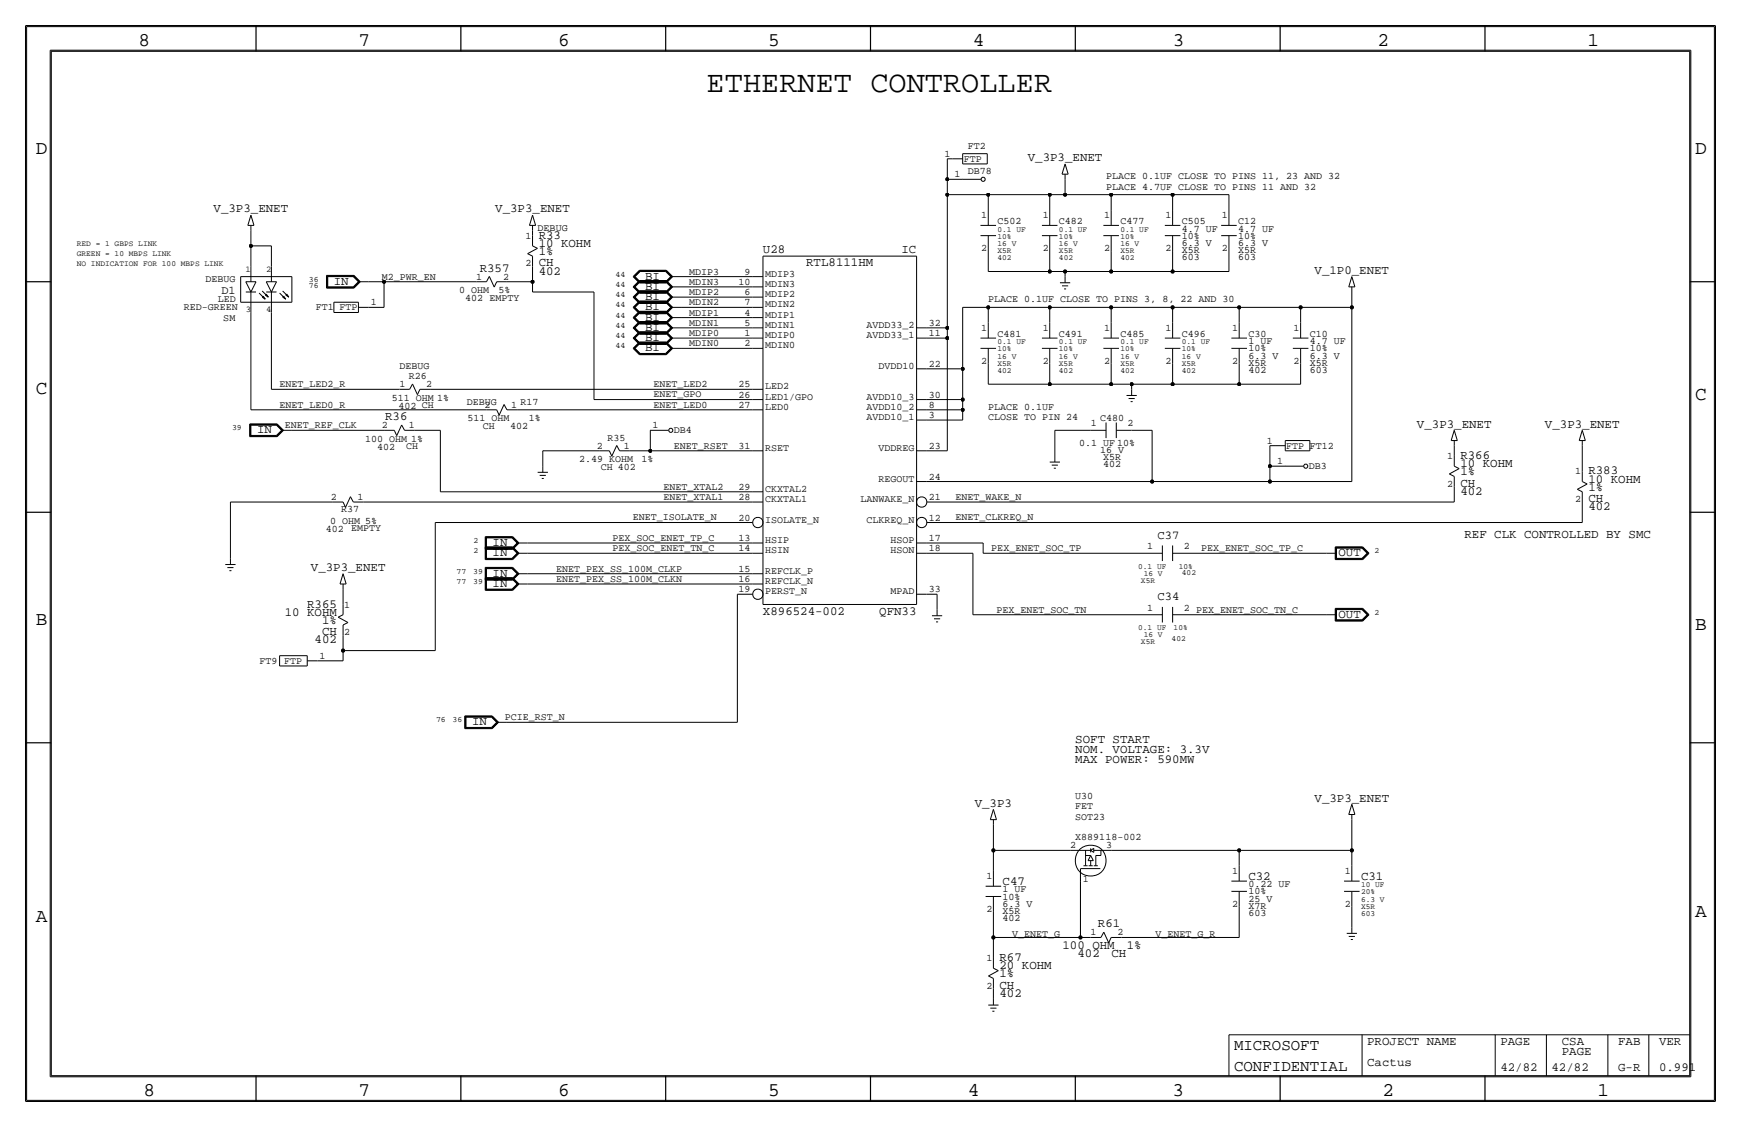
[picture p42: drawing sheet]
<svg xmlns="http://www.w3.org/2000/svg" width="432mm" height="279mm" viewBox="0 0 432 279" stroke-linecap="round" stroke-linejoin="round" font-family="sans-serif">
<defs><g id="words">
<text font-size="7.5" x="175.3" y="22.8">ETHERNET CONTROLLER</text>
<g font-size="4.8">
<text x="34.3" y="11.4">8</text>
<text x="88.9" y="11.4">7</text>
<text x="138.5" y="11.4">6</text>
<text x="190.5" y="11.4">5</text>
<text x="241.3" y="11.4">4</text>
<text x="290.8" y="11.4">3</text>
<text x="341.6" y="11.4">2</text>
<text x="393.7" y="11.4">1</text>
<text x="8.9" y="38.1">D</text>
<text x="420.4" y="38.1">D</text>
<text x="8.9" y="97.8">C</text>
<text x="420.4" y="99.1">C</text>
<text x="8.9" y="154.9">B</text>
<text x="420.4" y="156.2">B</text>
<text x="420.4" y="227.3">A</text>
<text x="8.9" y="228.6">A</text>
<text x="35.6" y="271.8">8</text>
<text x="88.9" y="271.8">7</text>
<text x="138.4" y="271.8">6</text>
<text x="190.5" y="271.8">5</text>
<text x="240" y="271.8">4</text>
<text x="290.8" y="271.8">3</text>
<text x="342.9" y="271.8">2</text>
<text x="396.2" y="271.8">1</text>
</g>
<g font-size="3.9">
<text x="306.1" y="260.4">MICROSOFT</text>
<text x="306.1" y="265.4">CONFIDENTIAL</text>
</g>
<g font-size="3.1">
<text x="254.9" y="40">V_3P3_ENET</text>
<text x="53" y="52.7">V_3P3_ENET</text>
<text x="122.8" y="52.7">V_3P3_ENET</text>
<text x="133.6" y="59.2">R33</text>
<text x="133.6" y="61.2">10 KOHM</text>
<text x="133.6" y="63.2">1%</text>
<text x="189.2" y="62.7">U28</text>
<text x="223.6" y="62.7">IC</text>
<text x="82.8" y="70.6">IN</text>
<text x="119" y="67.3">R357</text>
<text x="133.6" y="66">CH</text>
<text x="133.6" y="68.1">402</text>
<text x="160" y="71.9">BI</text>
<text x="160" y="69.3">BI</text>
<text x="200" y="66">RTL8111HM</text>
<text x="326" y="67.9">V_1P0_ENET</text>
<text x="160" y="77">BI</text>
<text x="160" y="74.4">BI</text>
<text x="160" y="82">BI</text>
<text x="160" y="79.5">BI</text>
<text x="160" y="84.6">BI</text>
<text x="160" y="87.1">BI</text>
<text x="63.8" y="107.4">IN</text>
<text x="95.5" y="104.1">R36</text>
<text x="351.4" y="106">V_3P3_ENET</text>
<text x="383.2" y="106">V_3P3_ENET</text>
<text x="362.2" y="113.8">R366</text>
<text x="362.2" y="115.8">10 KOHM</text>
<text x="362.2" y="117.9">1%</text>
<text x="394" y="119.6">10 KOHM</text>
<text x="394" y="117.6">R383</text>
<text x="362.2" y="120.7">CH</text>
<text x="362.2" y="122.7">402</text>
<text x="394" y="124.5">CH</text>
<text x="394" y="121.7">1%</text>
<text x="394" y="126.5">402</text>
<text x="122.2" y="137.9">IN</text>
<text x="122.2" y="135.4">IN</text>
<text x="332" y="137.9">OUT</text>
<text x="363.2" y="133.3">REF CLK CONTROLLED BY SMC</text>
<text x="77.1" y="141.6">V_3P3_ENET</text>
<text x="122.2" y="143">IN</text>
<text x="122.2" y="145.5">IN</text>
<text x="70.6" y="152.7">10 KOHM</text>
<text x="76.2" y="150.6">R365</text>
<text x="79.9" y="154.7">1%</text>
<text x="189.2" y="152.4">X896524-002</text>
<text x="218.1" y="152.4">QFN33</text>
<text x="332" y="153.2">OUT</text>
<text x="78" y="159.5">402</text>
<text x="79.9" y="157.5">CH</text>
<text x="117.1" y="179.8">IN</text>
<text x="266.7" y="184.1">SOFT START</text>
<text x="266.7" y="189.2">MAX POWER: 590MW</text>
<text x="266.7" y="186.7">NOM. VOLTAGE: 3.3V</text>
<text x="241.8" y="200">V_3P3</text>
<text x="326" y="198.7">V_3P3_ENET</text>
<text x="248.7" y="219.5">C47</text>
<text x="309.6" y="218.2">C32</text>
<text x="337.6" y="218.2">C31</text>
<text x="272.3" y="229.9">R61</text>
<text x="247.9" y="238.3">R67</text>
<text x="263.5" y="235.2">100 OHM</text>
<text x="267.2" y="237.2">402</text>
<text x="275.7" y="237.1">CH</text>
<text x="279.5" y="235.2">1%</text>
<text x="247.9" y="242.3">1%</text>
<text x="247.9" y="245.1">CH</text>
<text x="247.9" y="240.3">20 KOHM</text>
<text x="247.9" y="247.1">402</text>
<text x="339.1" y="259.1">PROJECT NAME</text>
<text x="372.1" y="259.1">PAGE</text>
<text x="387.4" y="259.1">CSA</text>
<text x="387.4" y="261.6">PAGE</text>
<text x="401.3" y="259.1">FAB</text>
<text x="411.5" y="259.1">VER</text>
<text x="339.1" y="264.2">Cactus</text>
<text x="372.1" y="265.4">42/82</text>
<text x="384.8" y="265.4">42/82</text>
<text x="401.3" y="265.4">G-R</text>
<text x="411.5" y="265.4">0.991</text>
</g>
<g font-size="3">
<text x="287.1" y="133.6">C37</text>
<text x="287.1" y="148.8">C34</text>
</g>
<text font-size="2.9" x="54.9" y="73">D1</text>
<g font-size="2.5">
<text x="234.2" y="38.9">1</text>
<text x="239" y="40.1">FTP</text>
<text x="240" y="36.8">FT2</text>
<text x="236.8" y="43.9">1</text>
<text x="240" y="43.2">DB78</text>
<text x="274.3" y="47">PLACE 4.7UF CLOSE TO PINS 11 AND 32</text>
<text x="274.3" y="44.4">PLACE 0.1UF CLOSE TO PINS 11, 23 AND 32</text>
<text x="130.3" y="59.2">1</text>
<text x="133.3" y="57.2">DEBUG</text>
<text x="243.4" y="54.1">1</text>
<text x="247.4" y="55.6">C502</text>
<text x="258.6" y="54.1">1</text>
<text x="262.6" y="55.6">C482</text>
<text x="273.8" y="54.1">1</text>
<text x="277.9" y="55.6">C477</text>
<text x="289.1" y="54.1">1</text>
<text x="293.1" y="59.2">10%</text>
<text x="293.1" y="57.4">4.7 UF</text>
<text x="293.1" y="55.6">C505</text>
<text x="303.1" y="54.1">1</text>
<text x="307.1" y="59.2">10%</text>
<text x="307.1" y="57.4">4.7 UF</text>
<text x="307.1" y="55.6">C12</text>
<text x="243.4" y="62.3">2</text>
<text x="258.6" y="62.3">2</text>
<text x="273.8" y="62.3">2</text>
<text x="289.1" y="62.2">2</text>
<text x="293.1" y="62.7">X5R</text>
<text x="293.1" y="61">6.3 V</text>
<text x="293.1" y="64.5">603</text>
<text x="303.1" y="62.2">2</text>
<text x="307.1" y="64.5">603</text>
<text x="307.1" y="62.7">X5R</text>
<text x="307.1" y="61">6.3 V</text>
<text x="51" y="69.9">DEBUG</text>
<text x="94.7" y="69.3">M2_PWR_EN</text>
<text x="118.1" y="69.4">1</text>
<text x="124.8" y="69.4">2</text>
<text x="130.3" y="66">2</text>
<text x="170.9" y="70.6">MDIN3</text>
<text x="170.9" y="68.1">MDIP3</text>
<text x="183.2" y="70.6">10</text>
<text x="184.7" y="68.1">9</text>
<text x="189.7" y="68.6">MDIP3</text>
<text x="189.7" y="71.1">MDIN3</text>
<text x="45.6" y="76.9">RED-GREEN</text>
<text x="54" y="74.9">LED</text>
<text x="78.3" y="77">FT1</text>
<text x="84.2" y="77">FTP</text>
<text x="91.9" y="75.7">1</text>
<text x="113.9" y="72.6">0 OHM</text>
<text x="115.4" y="74.7">402 EMPTY</text>
<text x="123.6" y="72.6">5%</text>
<text x="170.9" y="73.1">MDIP2</text>
<text x="170.9" y="75.7">MDIN2</text>
<text x="184.7" y="73.2">6</text>
<text x="184.7" y="75.7">7</text>
<text x="189.7" y="76.2">MDIN2</text>
<text x="189.7" y="73.7">MDIP2</text>
<text x="245.1" y="74.9">PLACE 0.1UF CLOSE TO PINS 3, 8, 22 AND 30</text>
<text x="55.4" y="79.5">SM</text>
<text x="170.9" y="80.8">MDIN1</text>
<text x="170.9" y="83.3">MDIP0</text>
<text x="170.9" y="78.2">MDIP1</text>
<text x="184.7" y="78.2">4</text>
<text x="184.7" y="83.3">1</text>
<text x="184.7" y="80.8">5</text>
<text x="189.7" y="83.8">MDIP0</text>
<text x="189.7" y="81.3">MDIN1</text>
<text x="189.7" y="78.7">MDIP1</text>
<text x="214.9" y="83.8">AVDD33_1</text>
<text x="214.9" y="81.3">AVDD33_2</text>
<text x="230.4" y="80.8">32</text>
<text x="230.4" y="83.3">11</text>
<text x="243.4" y="82.1">1</text>
<text x="247.4" y="83.6">C481</text>
<text x="258.6" y="82.1">1</text>
<text x="262.6" y="83.6">C491</text>
<text x="273.8" y="82.1">1</text>
<text x="277.9" y="83.6">C485</text>
<text x="289.1" y="82.1">1</text>
<text x="293.1" y="83.6">C496</text>
<text x="305.6" y="82.1">1</text>
<text x="309.6" y="83.6">C30</text>
<text x="320.8" y="82">1</text>
<text x="324.9" y="83.6">C10</text>
<text x="170.9" y="85.8">MDIN0</text>
<text x="184.7" y="85.9">2</text>
<text x="189.7" y="86.4">MDIN0</text>
<text x="309.6" y="85.3">1 UF</text>
<text x="309.6" y="87.1">10%</text>
<text x="309.6" y="88.9">6.3 V</text>
<text x="324.9" y="87.1">10%</text>
<text x="324.9" y="85.3">4.7 UF</text>
<text x="324.9" y="88.9">6.3 V</text>
<text x="69.3" y="96">ENET_LED2_R</text>
<text x="99.1" y="91.4">DEBUG</text>
<text x="101.4" y="94">R26</text>
<text x="162" y="96">ENET_LED2</text>
<text x="217.9" y="91.4">DVDD10</text>
<text x="230.4" y="91">22</text>
<text x="243.4" y="90.2">2</text>
<text x="258.6" y="90.2">2</text>
<text x="273.8" y="90.2">2</text>
<text x="289.1" y="90.2">2</text>
<text x="305.6" y="90.2">2</text>
<text x="309.6" y="90.7">X5R</text>
<text x="309.6" y="92.5">402</text>
<text x="320.8" y="90.2">2</text>
<text x="324.9" y="90.7">X5R</text>
<text x="324.9" y="92.5">603</text>
<text x="69.3" y="101.1">ENET_LED0_R</text>
<text x="97.2" y="99.3">511 OHM 1%</text>
<text x="98.9" y="101.3">402 CH</text>
<text x="99" y="96">1</text>
<text x="105.7" y="96">2</text>
<text x="115.7" y="100.3">DEBUG</text>
<text x="120.1" y="101.1">2</text>
<text x="126.8" y="101.1">1</text>
<text x="129.1" y="100.3">R17</text>
<text x="162" y="98.5">ENET_GPO</text>
<text x="162" y="101.1">ENET_LED0</text>
<text x="183.2" y="96">25</text>
<text x="183.2" y="98.6">26</text>
<text x="183.2" y="101.1">27</text>
<text x="189.7" y="96.5">LED2</text>
<text x="189.7" y="99.1">LED1/GPO</text>
<text x="189.7" y="101.6">LED0</text>
<text x="214.9" y="101.6">AVDD10_2</text>
<text x="214.9" y="99.1">AVDD10_3</text>
<text x="230.4" y="98.6">30</text>
<text x="230.4" y="101.1">8</text>
<text x="245.1" y="101.6">PLACE 0.1UF</text>
<text x="70.6" y="106.2">ENET_REF_CLK</text>
<text x="94.7" y="106.2">2</text>
<text x="101.4" y="106.2">1</text>
<text x="115.9" y="104.4">511 OHM</text>
<text x="119.8" y="106.3">CH</text>
<text x="126.5" y="106.4">402</text>
<text x="131.2" y="104.4">1%</text>
<text x="161.8" y="106.2">1</text>
<text x="167.1" y="107.4">DB4</text>
<text x="214.9" y="104.1">AVDD10_1</text>
<text x="230.4" y="103.7">3</text>
<text x="245.1" y="104.1">CLOSE TO PIN 24</text>
<text x="270.5" y="105.7">1</text>
<text x="272.9" y="104.4">C480</text>
<text x="279.7" y="105.7">2</text>
<text x="90.5" y="109.5">100 OHM 1%</text>
<text x="93.5" y="111.5">402</text>
<text x="100.7" y="111.4">CH</text>
<text x="148.1" y="111.3">2</text>
<text x="150.7" y="109.2">R35</text>
<text x="154.7" y="111.3">1</text>
<text x="167.1" y="111.2">ENET_RSET</text>
<text x="183.2" y="111.3">31</text>
<text x="189.7" y="111.8">RSET</text>
<text x="217.9" y="111.8">VDDREG</text>
<text x="230.4" y="111.3">23</text>
<text x="267.7" y="110.5">0.1 UF 10%</text>
<text x="272.9" y="112.3">16 V</text>
<text x="314.2" y="110">1</text>
<text x="319" y="111.3">FTP FT12</text>
<text x="358.9" y="113.8">1</text>
<text x="143.7" y="114.6">2.49 KOHM</text>
<text x="149" y="116.5">CH 402</text>
<text x="159.1" y="114.6">1%</text>
<text x="217.9" y="119.4">REGOUT</text>
<text x="230.4" y="118.9">24</text>
<text x="273.6" y="114">X5R</text>
<text x="273.6" y="115.8">402</text>
<text x="316.8" y="115.1">1</text>
<text x="324.6" y="116.3">DB3</text>
<text x="390.7" y="117.6">1</text>
<text x="82" y="124">2</text>
<text x="88.7" y="124">1</text>
<text x="164.6" y="121.4">ENET_XTAL2</text>
<text x="164.6" y="123.9">ENET_XTAL1</text>
<text x="183.2" y="121.4">29</text>
<text x="183.2" y="124">28</text>
<text x="189.7" y="124.5">CKXTAL1</text>
<text x="189.7" y="121.9">CKXTAL2</text>
<text x="213.4" y="124.5">LANWAKE_N</text>
<text x="230.4" y="124">21</text>
<text x="237" y="123.9">ENET_WAKE_N</text>
<text x="358.9" y="120.7">2</text>
<text x="390.7" y="124.5">2</text>
<text x="80.8" y="131.8">402</text>
<text x="81.9" y="129.8">0 OHM 5%</text>
<text x="84.6" y="127">R37</text>
<text x="87.1" y="131.7">EMPTY</text>
<text x="157" y="129">ENET_ISOLATE_N</text>
<text x="183.2" y="129.1">20</text>
<text x="189.7" y="129.5">ISOLATE_N</text>
<text x="214.9" y="129.5">CLKREQ_N</text>
<text x="230.4" y="129.1">12</text>
<text x="237" y="129">ENET_CLKREQ_N</text>
<text x="151.9" y="136.6">PEX_SOC_ENET_TN_C</text>
<text x="151.9" y="134.1">PEX_SOC_ENET_TP_C</text>
<text x="183.2" y="134.1">13</text>
<text x="183.2" y="136.7">14</text>
<text x="189.7" y="137.2">HSIN</text>
<text x="189.7" y="134.6">HSIP</text>
<text x="220.9" y="137.2">HSON</text>
<text x="220.9" y="134.6">HSOP</text>
<text x="230.4" y="134.1">17</text>
<text x="230.4" y="136.7">18</text>
<text x="245.9" y="136.6">PEX_ENET_SOC_TP</text>
<text x="284.5" y="136.2">1</text>
<text x="293.6" y="136.2">2</text>
<text x="297.9" y="136.6">PEX_ENET_SOC_TP_C</text>
<text x="137.9" y="141.7">ENET_PEX_SS_100M_CLKP</text>
<text x="183.2" y="141.7">15</text>
<text x="189.7" y="142.2">REFCLK_P</text>
<text x="137.9" y="144.3">ENET_PEX_SS_100M_CLKN</text>
<text x="183.2" y="144.3">16</text>
<text x="183.2" y="146.8">19</text>
<text x="189.7" y="144.8">REFCLK_N</text>
<text x="189.7" y="147.3">PERST_N</text>
<text x="220.9" y="147.3">MPAD</text>
<text x="230.4" y="146.8">33</text>
<text x="85.3" y="150.6">1</text>
<text x="247.1" y="151.9">PEX_ENET_SOC_TN</text>
<text x="284.5" y="151.4">1</text>
<text x="293.6" y="151.4">2 PEX_ENET_SOC_TN_C</text>
<text x="85.3" y="157.5">2</text>
<text x="64.4" y="164.6">FT9</text>
<text x="70.5" y="164.6">FTP</text>
<text x="79.2" y="163.3">1</text>
<text x="125.2" y="178.6">PCIE_RST_N</text>
<text x="266.7" y="200.7">FET</text>
<text x="266.7" y="203.2">SOT23</text>
<text x="266.7" y="198.1">U30</text>
<text x="266.7" y="208.3">X889118-002</text>
<text x="265.4" y="210.3">2</text>
<text x="274.3" y="210.3">3</text>
<text x="244.6" y="218">1</text>
<text x="248.7" y="221.2">1 UF</text>
<text x="268.6" y="218.6">1</text>
<text x="305.6" y="216.7">1</text>
<text x="309.6" y="220">0.22 UF</text>
<text x="309.6" y="221.7">10%</text>
<text x="333.5" y="216.7">1</text>
<text x="244.6" y="226.1">2</text>
<text x="248.7" y="223">10%</text>
<text x="248.7" y="226.6">X5R</text>
<text x="248.7" y="224.8">6.3 V</text>
<text x="305.6" y="224.8">2</text>
<text x="309.6" y="227.1">603</text>
<text x="309.6" y="225.3">X7R</text>
<text x="309.6" y="223.5">25 V</text>
<text x="333.5" y="224.8">2</text>
<text x="248.7" y="228.3">402</text>
<text x="251" y="232.4">V_ENET_G</text>
<text x="270.5" y="231.9">1</text>
<text x="277.2" y="231.9">2</text>
<text x="286.6" y="232.4">V_ENET_G_R</text>
<text x="244.6" y="238.3">1</text>
<text x="244.6" y="245.1">2</text>
</g>
<g font-size="2.2">
<text x="60.9" y="67.3">1</text>
<text x="66" y="67.3">2</text>
<text x="61" y="77.5">3</text>
<text x="66" y="77.5">4</text>
</g>
<g font-size="2">
<text x="247.4" y="57.4">0.1 UF</text>
<text x="247.4" y="59.2">10%</text>
<text x="262.6" y="57.4">0.1 UF</text>
<text x="262.6" y="59.2">10%</text>
<text x="277.9" y="57.4">0.1 UF</text>
<text x="277.9" y="59.2">10%</text>
<text x="19" y="63.5">GREEN = 10 MBPS LINK</text>
<text x="19" y="61">RED = 1 GBPS LINK</text>
<text x="247.4" y="61">16 V</text>
<text x="247.4" y="62.7">X5R</text>
<text x="247.4" y="64.5">402</text>
<text x="262.6" y="61">16 V</text>
<text x="262.6" y="62.7">X5R</text>
<text x="262.6" y="64.5">402</text>
<text x="277.9" y="61">16 V</text>
<text x="277.9" y="62.7">X5R</text>
<text x="277.9" y="64.5">402</text>
<text x="19" y="66">NO INDICATION FOR 100 MBPS LINK</text>
<text x="76.6" y="69.8">36</text>
<text x="76.6" y="71.5">76</text>
<text x="152.7" y="71.1">44</text>
<text x="152.7" y="68.6">44</text>
<text x="152.7" y="76.2">44</text>
<text x="152.7" y="73.7">44</text>
<text x="152.7" y="81.3">44</text>
<text x="152.7" y="83.8">44</text>
<text x="152.7" y="78.7">44</text>
<text x="152.7" y="86.4">44</text>
<text x="247.4" y="88.9">16 V</text>
<text x="247.4" y="85.3">0.1 UF</text>
<text x="247.4" y="87.1">10%</text>
<text x="262.6" y="85.3">0.1 UF</text>
<text x="262.6" y="87.1">10%</text>
<text x="262.6" y="88.9">16 V</text>
<text x="277.9" y="88.9">16 V</text>
<text x="277.9" y="85.4">0.1 UF</text>
<text x="277.9" y="87.1">10%</text>
<text x="293.1" y="88.9">16 V</text>
<text x="293.1" y="85.4">0.1 UF</text>
<text x="293.1" y="87.1">10%</text>
<text x="247.4" y="90.7">X5R</text>
<text x="247.4" y="92.5">402</text>
<text x="262.6" y="90.7">X5R</text>
<text x="262.6" y="92.5">402</text>
<text x="277.9" y="90.7">X5R</text>
<text x="277.9" y="92.5">402</text>
<text x="293.1" y="92.5">402</text>
<text x="293.1" y="90.7">X5R</text>
<text x="57.6" y="106.7">39</text>
<text x="117.4" y="137.2">2</text>
<text x="117.4" y="134.6">2</text>
<text x="340.9" y="137.2">2</text>
<text x="113.2" y="142.2">77</text>
<text x="117.3" y="142.2">39</text>
<text x="282.3" y="141">0.1 UF</text>
<text x="283.7" y="142.7">16 V</text>
<text x="292.4" y="141">10%</text>
<text x="293.1" y="142.5">402</text>
<text x="113.2" y="144.8">77</text>
<text x="117.3" y="144.8">39</text>
<text x="283" y="144.5">X5R</text>
<text x="340.9" y="152.4">2</text>
<text x="282.3" y="156.2">0.1 UF</text>
<text x="283" y="159.8">X5R</text>
<text x="283.7" y="158">16 V</text>
<text x="290.6" y="159">402</text>
<text x="291.1" y="156.2">10%</text>
<text x="108.2" y="179.1">76</text>
<text x="112.3" y="179.1">36</text>
<text x="337.6" y="221.7">20%</text>
<text x="337.6" y="220">10 UF</text>
<text x="337.6" y="223.5">6.3 V</text>
<text x="337.6" y="227.1">603</text>
<text x="337.6" y="225.3">X5R</text>
</g>
</g></defs>
<!-- layer: Nets -->
<g fill="none" stroke="#000" stroke-width=".25">
<path d="M235 39.4h1.2zM235 39.4v5zM62.2 57.2v3.8zM132.1 57.1v1.3zM235 44.4h3.8zM235 48.3v33zM235 48.3h10.1zM235 44.4v3.9zM245.1 48.3h15.3zM245.1 48.3v3.8zM260.4 48.3h3.8zM260.4 48.3v3.8z"/>
<path d="M264.2 44.4v3.9zM264.2 48.3h11.4zM275.6 48.3v3.8zM275.6 48.3h15.2zM290.8 48.3h14zM290.8 48.3v3.8zM304.8 48.3v3.8zM62.2 77.5v24.1zM62.2 61h5.1zM62.2 61v5zM67.3 77.5v19zM67.3 61v5z"/>
<path d="M91.4 69.8h3.8zM91.4 76.2h3.8zM95.2 69.8h22.9zM95.2 69.8v6.4zM125.7 69.8h6.4zM132.1 66v3.8zM132.1 69.9v2.5zM132.1 72.4h15.2zM147.3 72.4v26.7zM168.9 76.2h17.8zM168.9 68.6h17.8zM168.9 71.1h17.8z"/>
<path d="M168.9 73.7h17.8zM168.9 78.7h17.8zM238.8 76.2v15.2zM238.8 76.2h6.3zM245.1 67.3h15.3zM245.1 62.2v5.1zM245.1 76.2v3.8zM245.1 76.2h15.3zM260.4 67.3h3.8zM260.4 62.2v5.1zM260.4 76.2h15.2zM260.4 76.2v3.8z"/>
<path d="M264.2 67.3h11.4zM264.2 67.3v1.3zM275.6 62.2v5.1zM275.6 67.3h15.2zM275.6 76.2h15.2zM275.6 76.2v3.8zM290.8 67.3h14zM290.8 62.2v5.1zM290.8 76.2h16.5zM290.8 76.2v3.8zM304.8 62.2v5.1zM307.3 76.2h15.3z"/>
<path d="M307.3 76.2v3.8zM322.6 76.2h12.7zM322.6 76.2v3.8zM335.3 72.4v3.8zM335.3 76.2v43.2zM67.3 96.5h31.8zM106.7 96.5h80zM147.3 99.1h39.4zM168.9 81.3h17.8zM168.9 83.8h17.8zM168.9 86.4h17.8zM229.9 83.8h5.1z"/>
<path d="M229.9 81.3h5.1zM229.9 91.4h8.9zM229.9 99.1h8.9zM235 83.8v28zM235 81.3v2.5zM238.8 99.1v2.5zM238.8 91.4v7.7zM245.1 90.2v5zM245.1 95.2h15.2zM260.3 95.2h15.3zM260.3 90.2v5zM275.6 95.2h5.1z"/>
<path d="M275.6 90.2v5zM280.7 95.2h10.1zM280.7 95.2v1.3zM290.8 95.2h16.5zM290.8 90.2v5zM307.3 90.2v5zM307.3 95.2h15.3zM322.6 90.2v5zM62.2 101.6h58.4zM72.4 106.7h22.9zM102.9 106.7h6.3zM109.2 106.7v15.2z"/>
<path d="M128.3 101.6h58.4zM134.6 111.8h14zM134.6 111.8v3.8zM156.2 111.8h5.1zM161.3 106.7v5.1zM161.3 111.8h25.4zM229.9 111.8h5.1zM229.9 104.1h8.9zM229.9 101.6h8.9zM229.9 119.4h55.9zM238.8 101.6v2.5zM261.6 106.7h8.9z"/>
<path d="M261.6 106.7v6.3zM280.7 106.7h5.1zM285.8 119.4h29.2zM285.8 106.7v12.7zM315 115.6h3.8zM315 119.4h20.3zM315 115.6v3.8zM315 110.5v5.1zM315 110.5h1.2zM360.7 110.5v2.5zM392.4 110.5v6.3zM57.2 124.5h25.4z"/>
<path d="M57.2 124.5v13.9zM90.2 124.5h96.5zM108 129.5v31.8zM108 129.5h78.7zM109.2 121.9h77.5zM130.8 134.6h55.9zM130.8 137.2h55.9zM229.9 134.6h13.9zM229.9 137.2h11.4zM229.9 129.5h162.5zM229.9 124.5h130.8zM241.3 137.2v15.2z"/>
<path d="M243.8 137.2h40.7zM243.8 134.6v2.6zM294.6 137.2h34.3zM360.7 120.7v3.8zM392.4 124.5v5zM85.1 146v3.9zM85.1 157.5v3.8zM130.8 142.2h55.9zM130.8 144.8h55.9zM182.9 147.3h3.8zM182.9 147.3v31.8zM229.9 147.3h2.5z"/>
<path d="M232.4 147.3v3.8zM241.3 152.4h43.2zM294.6 152.4h34.3zM78.7 163.8h6.4zM85.1 161.3h22.9zM85.1 161.3v2.5zM125.7 179.1h57.2zM246.4 204.5v6.3zM246.4 210.8h19zM246.4 210.8v5.1zM268 218.4v14zM275.6 210.8h31.7z"/>
<path d="M307.3 210.8v3.8zM307.3 210.8h28zM335.3 210.8v3.8zM335.3 203.2v7.6zM246.4 232.4h21.6zM246.4 226.1v6.3zM246.4 232.4v5.1zM268 232.4h2.5zM278.1 232.4h29.2zM307.3 224.8v7.6zM335.3 224.8v5.1zM246.4 245.1v2.5z"/>
</g>
<g fill="#000" stroke="#000" stroke-width=".25">
<circle cx="234.9" cy="48.3" r=".41"/>
<circle cx="234.9" cy="44.5" r=".41"/>
<circle cx="245.1" cy="48.3" r=".41"/>
<circle cx="260.3" cy="48.3" r=".41"/>
<circle cx="264.2" cy="48.3" r=".41"/>
<circle cx="275.6" cy="48.3" r=".41"/>
<circle cx="290.8" cy="48.3" r=".41"/>
<circle cx="62.2" cy="61" r=".41"/>
<circle cx="95.2" cy="69.9" r=".41"/>
<circle cx="132.1" cy="69.9" r=".41"/>
<circle cx="245.1" cy="76.2" r=".41"/>
<circle cx="260.3" cy="67.3" r=".41"/>
<circle cx="260.3" cy="76.2" r=".41"/>
<circle cx="264.2" cy="67.3" r=".41"/>
<circle cx="275.6" cy="76.2" r=".41"/>
<circle cx="275.6" cy="67.3" r=".41"/>
<circle cx="290.8" cy="76.2" r=".41"/>
<circle cx="290.8" cy="67.3" r=".41"/>
<circle cx="307.3" cy="76.2" r=".41"/>
<circle cx="322.6" cy="76.2" r=".41"/>
<circle cx="335.3" cy="76.2" r=".41"/>
<circle cx="234.9" cy="81.3" r=".41"/>
<circle cx="234.9" cy="83.8" r=".41"/>
<circle cx="238.8" cy="91.4" r=".41"/>
<circle cx="238.8" cy="99.1" r=".41"/>
<circle cx="260.3" cy="95.3" r=".41"/>
<circle cx="275.6" cy="95.3" r=".41"/>
<circle cx="280.7" cy="95.3" r=".41"/>
<circle cx="290.8" cy="95.3" r=".41"/>
<circle cx="307.3" cy="95.3" r=".41"/>
<circle cx="161.3" cy="111.8" r=".41"/>
<circle cx="238.8" cy="101.6" r=".41"/>
<circle cx="285.7" cy="119.4" r=".41"/>
<circle cx="315" cy="119.4" r=".41"/>
<circle cx="315" cy="115.6" r=".41"/>
<circle cx="85.1" cy="161.3" r=".41"/>
<circle cx="246.4" cy="210.8" r=".41"/>
<circle cx="307.3" cy="210.8" r=".41"/>
<circle cx="335.3" cy="210.8" r=".41"/>
<circle cx="246.4" cy="232.4" r=".41"/>
<circle cx="268" cy="232.4" r=".41"/>
</g>
<!-- layer: Components -->
<g fill="none" stroke="#000" stroke-width=".25">
<path d="M236.2 39.4h2.6zM238.8 38.1v2.5zM238.8 38.1h6.1zM244.9 38.1v2.5zM61.5 55.9h1.5zM62.2 55.9v1.3zM62.2 53.3l.8 2.6zM62.2 53.3l-.7 2.6zM131.3 55.9h1.5zM132.1 58.4v2.6zM132.1 55.9v1.3zM132.1 53.3l.7 2.6z"/>
<path d="M132.1 53.3l-.8 2.6zM238.7 44.4h4.6zM238.8 40.6h6.1zM243.2 55.9h3.8zM243.2 58.4h3.8zM245.1 52.1v3.8zM245.1 58.4v3.8zM258.4 55.9h3.9zM258.4 58.4h3.9zM260.4 52.1v3.8zM260.4 58.4v3.8zM263.4 43.2h1.5z"/>
<path d="M264.2 43.2v1.3zM264.2 40.6l.7 2.6zM264.2 40.6l-.8 2.6zM273.7 55.9h3.8zM273.7 58.4h3.8zM275.6 52.1v3.8zM275.6 58.4v3.8zM288.9 55.9h3.9zM288.9 58.4h3.9zM290.8 52.1v3.8zM290.8 58.4v3.8zM302.9 55.9h3.8z"/>
<path d="M302.9 58.4h3.8zM304.8 52.1v3.8zM304.8 58.4v3.8zM59.7 74.9h12.7zM59.7 68.6h12.7zM59.7 68.6v6.3zM61 69.9l1.2 2.5zM61 69.8h2.5zM61 72.4h2.5zM62.2 66v3.8zM62.2 72.4v5.1zM63.5 69.8l-1.3 2.6z"/>
<path d="M64.3 72.6l1.5 1.6zM65 73.7l.8 .5zM65 72.1l1.5 1.6zM65.3 73.4l-.3 .3zM65.3 73.4l.5 .8zM65.8 73.2l.7 .5zM66 69.8h2.6zM66 72.4h2.6zM66 72.9l-.2 .3zM66 69.8l1.3 2.6zM66 72.9l.5 .8zM67.3 72.4v5.1z"/>
<path d="M67.3 66v3.9zM68.6 69.9l-1.3 2.5zM69.3 72.6l1.6 1.6zM70.1 72.1l1.5 1.6zM70.1 73.7l.8 .5zM70.4 73.4l-.3 .3zM70.4 73.4l.5 .8zM70.9 73.2l.7 .5zM71.1 72.9l.5 .8zM71.1 72.9l-.2 .3zM72.4 68.6v6.3zM81 68.3v3.1z"/>
<path d="M81 71.4h6.8zM81 68.3h6.8zM81.1 68.4h6.6zM81.1 68.4v2.9zM81.1 71.3h6.6zM81.2 68.5v2.7zM81.2 71.2h6.5zM81.2 68.5h6.5zM81.3 68.6h6.3zM81.3 68.6v2.5zM81.3 71.1h6.3zM82.8 77.5h6.1z"/>
<path d="M82.8 74.9v2.6zM82.8 74.9h6.1zM87.6 71.1l1.3-1.3zM87.6 68.6l1.3 1.2zM87.7 71.2l1.4-1.3zM87.7 68.5l1.4 1.3zM87.7 68.4l1.5 1.4zM87.7 71.3l1.5-1.4zM87.8 71.4l1.6-1.6zM87.8 68.3l1.6 1.5zM88.9 76.2h2.5zM88.9 69.8h2.5z"/>
<path d="M88.9 74.9v2.6zM118.1 69.8h2.6zM121.4 68.5l-.7 1.3zM121.4 68.5l1.2 2.7zM123.2 69.9l-.6 1.3zM123.2 69.8h2.5zM130.9 62.9l2.4-1.3zM130.9 62.9l1.2 .6zM132.1 63.5v2.5zM132.1 61l1.2 .6zM157 71.1l1.6 1.6zM157 68.6l1.6 1.6z"/>
<path d="M157 68.6l1.6-1.6zM157 78.7l1.6 1.6zM157 76.2l1.6 1.6zM157 73.7l1.6 1.5zM157 78.7l1.6-1.5zM157 76.2l1.6-1.6zM157 73.7l1.6-1.6zM157 71.1l1.6-1.6zM157.2 68.6l1.4 1.5zM157.2 78.7l1.4 1.5zM157.2 76.2l1.4 1.5zM157.2 73.7l1.4 1.4z"/>
<path d="M157.2 71.1l1.4 1.5zM157.2 76.2l1.4-1.5zM157.2 71.1l1.4-1.5zM157.3 68.6l1.4-1.4zM157.3 68.6l1.4 1.4zM157.3 78.7l1.4-1.3zM157.3 76.2l1.4-1.4zM157.3 73.7l1.4-1.4zM157.3 71.1l1.4-1.4zM157.3 78.7l1.4 1.4zM157.3 76.2l1.4 1.4zM157.3 73.7l1.4 1.3z"/>
<path d="M157.3 71.1l1.4 1.4zM157.5 68.6l1.3-1.3zM157.5 68.6l1.3 1.2zM157.5 78.7l1.3-1.2zM157.5 76.2l1.3-1.3zM157.5 73.7l1.3-1.3zM157.5 71.1l1.3-1.3zM157.5 78.7l1.3 1.3zM157.5 76.2l1.3 1.3zM157.5 73.7l1.3 1.2zM157.5 71.1l1.3 1.3zM158.6 72.7h6.7z"/>
<path d="M158.6 70.2h6.7zM158.6 67h6.7zM158.6 77.8h6.7zM158.6 75.2h6.7zM158.6 79.7h6.7zM158.6 77.2h6.7zM158.6 74.6h6.7zM158.6 72.1h6.7zM158.6 69.5h6.7zM158.6 69.6h6.6zM158.6 67.1h6.6zM158.6 72.6h6.6z"/>
<path d="M158.6 70.1h6.6zM158.6 67.1l-1.4 1.5zM158.6 79.8h6.6zM158.6 77.3h6.6zM158.6 74.7h6.6zM158.6 72.2h6.6zM158.6 77.7h6.6zM158.6 75.1h6.6zM158.6 77.3l-1.4 1.4zM158.6 72.2l-1.4 1.5zM158.7 72.5h6.5zM158.7 70h6.5z"/>
<path d="M158.7 69.7h6.5zM158.7 67.2h6.5zM158.7 77.6h6.5zM158.7 75h6.5zM158.7 79.9h6.5zM158.7 77.4h6.5zM158.7 74.8h6.5zM158.7 72.3h6.5zM158.8 72.4h6.3zM158.8 69.8h6.3zM158.8 67.3h6.3zM158.8 77.5h6.3z"/>
<path d="M158.8 74.9h6.3zM165.1 72.4l1.3-1.3zM165.1 69.8l1.3-1.2zM165.1 69.8l1.3 1.3zM165.1 67.3l1.3 1.3zM165.1 77.5l1.3-1.3zM165.1 74.9l1.3-1.2zM165.1 77.5l1.3 1.2zM165.1 74.9l1.3 1.3zM165.1 72.4l1.3 1.3zM165.2 72.5l1.3-1.4zM165.2 70l1.3-1.4z"/>
<path d="M165.2 69.7l1.3 1.4zM165.2 67.2l1.3 1.4zM165.2 77.6l1.3-1.4zM165.2 75l1.3-1.3zM165.2 79.9l1.3 1.4zM165.2 77.4l1.3 1.3zM165.2 74.8l1.3 1.4zM165.2 72.3l1.3 1.4zM165.2 69.6l1.5 1.5zM165.2 67.1l1.5 1.5zM165.2 70.1l1.5-1.5zM165.2 79.8l1.5 1.5z"/>
<path d="M165.2 77.3l1.5 1.4zM165.2 74.7l1.5 1.5zM165.2 72.2l1.5 1.5zM165.2 75.1l1.5-1.4zM165.3 69.5l1.5 1.6zM165.3 67l1.5 1.6zM165.3 70.2l1.5-1.6zM165.3 79.7l1.5 1.6zM165.3 77.2l1.5 1.5zM165.3 74.6l1.5 1.6zM165.3 72.1l1.5 1.6zM165.3 77.8l1.5-1.6z"/>
<path d="M165.3 75.2l1.5-1.5zM165.3 72.7l1.5-1.6zM166.4 71.1h2.5zM166.4 68.6h2.5zM166.4 78.7h2.5zM166.4 76.2h2.5zM166.4 73.7h2.5zM166.7 71.1l-1.5 1.5zM166.7 76.2l-1.5 1.5zM186.7 78.7h2.5zM186.7 68.6h2.5zM186.7 76.2h2.5z"/>
<path d="M186.7 73.7h2.5zM186.7 71.1h2.5zM189.2 63.5h38.1zM189.2 63.5v86.4zM227.3 63.5v86.4zM262.9 70.1h2.5zM263.4 70.9h1.5zM263.9 71.6h.5zM264.2 68.6v1.5zM334.5 71.1h1.5zM335.3 68.6l-.8 2.5zM335.3 71.1v1.3z"/>
<path d="M335.3 68.6l.7 2.5zM99.1 96.5h2.5zM102.3 95.2l-.7 1.3zM102.3 95.2l1.2 2.6zM104.1 96.5l-.6 1.3zM104.1 96.5h2.6zM157 81.3l1.6 1.6zM157 83.8l1.6 1.6zM157 86.4l1.6 1.5zM157 81.3l1.6-1.6zM157 83.8l1.6-1.6zM157 86.4l1.6-1.6z"/>
<path d="M157.2 81.3l1.4 1.5zM157.2 83.8l1.4 1.5zM157.2 86.4l1.4 1.4zM157.2 81.3l1.4-1.5zM157.2 83.8l1.4-1.5zM157.2 86.4l1.4-1.5zM157.3 81.3l1.4-1.4zM157.3 83.8l1.4-1.4zM157.3 86.4l1.4-1.4zM157.3 81.3l1.4 1.4zM157.3 83.8l1.4 1.4zM157.3 86.4l1.4 1.3z"/>
<path d="M157.5 81.3l1.3-1.3zM157.5 83.8l1.3-1.3zM157.5 86.4l1.3-1.3zM157.5 81.3l1.3 1.2zM157.5 83.8l1.3 1.3zM157.5 86.4l1.3 1.2zM158.6 82.9h6.7zM158.6 85.4h6.7zM158.6 87.9h6.7zM158.6 80.3h6.7zM158.6 82.2h6.7zM158.6 84.8h6.7z"/>
<path d="M158.6 82.3h6.6zM158.6 84.9h6.6zM158.6 82.8h6.6zM158.6 85.3h6.6zM158.6 87.8h6.6zM158.6 80.2h6.6zM158.7 82.7h6.5zM158.7 85.2h6.5zM158.7 87.7h6.5zM158.7 80.1h6.5zM158.7 82.4h6.5zM158.7 85h6.5z"/>
<path d="M158.8 82.5h6.3zM158.8 80h6.3zM158.8 85.1h6.3zM158.8 87.6h6.3zM165.1 82.5l1.3-1.2zM165.1 85.1l1.3-1.3zM165.1 87.6l1.3-1.2zM165.1 80l1.3-1.3zM165.1 80l1.3 1.3zM165.1 82.5l1.3 1.3zM165.1 85.1l1.3 1.3zM165.2 82.7l1.3-1.4z"/>
<path d="M165.2 85.2l1.3-1.4zM165.2 87.7l1.3-1.3zM165.2 80.1l1.3-1.4zM165.2 82.4l1.3 1.4zM165.2 85l1.3 1.4zM165.2 82.3l1.5 1.5zM165.2 84.9l1.5 1.5zM165.2 82.8l1.5-1.5zM165.2 85.3l1.5-1.5zM165.2 80.2l1.5-1.5zM165.3 82.2l1.5 1.6zM165.3 84.8l1.5 1.6z"/>
<path d="M165.3 82.9l1.5-1.6zM165.3 85.4l1.5-1.6zM165.3 87.9l1.5-1.5zM165.3 80.3l1.5-1.6zM166.4 81.3h2.5zM166.4 83.8h2.5zM166.4 86.4h2.5zM166.7 86.4l-1.5 1.4zM186.7 96.5h2.5zM186.7 99.1h2.5zM186.7 86.4h2.5zM186.7 83.8h2.5z"/>
<path d="M186.7 81.3h2.5zM227.3 91.4h2.6zM227.3 83.8h2.6zM227.3 81.3h2.6zM227.3 99.1h2.6zM243.2 83.8h3.8zM243.2 86.4h3.8zM245.1 80v3.8zM245.1 86.4v3.8zM258.4 83.8h3.9zM258.4 86.4h3.9zM260.4 80v3.8z"/>
<path d="M260.4 86.4v3.8zM273.7 83.8h3.8zM273.7 86.4h3.8zM275.6 80v3.8zM275.6 86.4v3.8zM279.4 98h2.5zM279.9 98.8h1.5zM280.4 99.6h.5zM280.7 96.5v1.5zM288.9 83.8h3.9zM288.9 86.4h3.9zM290.8 80v3.8z"/>
<path d="M290.8 86.4v3.8zM305.4 83.8h3.9zM305.4 86.4h3.9zM307.3 80v3.8zM307.3 86.4v3.8zM320.6 83.8h3.9zM320.6 86.4h3.9zM322.6 80v3.8zM322.6 86.4v3.8zM61.9 105.1v3.2zM61.9 108.3h6.8zM61.9 105.1h6.8z"/>
<path d="M62 105.2h6.7zM62 105.2v3zM62 108.2h6.7zM62.1 105.3v2.8zM62.1 108.1h6.5zM62.1 105.3h6.5zM62.2 105.4h6.4zM62.2 105.4v2.6zM62.2 107.9h6.4zM68.6 107.9l1.3-1.2zM68.6 105.4l1.3 1.3zM68.6 108.1l1.4-1.4z"/>
<path d="M68.6 105.3l1.4 1.4zM68.7 105.2l1.5 1.5zM68.7 108.2l1.5-1.5zM68.7 108.3l1.6-1.6zM68.7 105.1l1.6 1.6zM69.9 106.7h2.5zM95.3 106.7h2.5zM97.8 106.7l.6 1.3zM99.6 105.4l.7 1.3zM99.6 105.4l-1.2 2.6zM100.3 106.7h2.6zM120.7 101.6h2.5z"/>
<path d="M123.2 101.6l.6 1.3zM125 100.3l.7 1.3zM125 100.3l-1.2 2.6zM125.7 101.6h2.6zM133.4 117.1h2.5zM133.9 117.9h1.5zM134.4 118.6h.5zM134.6 115.6v1.5zM148.6 111.8h2.5zM151.1 111.8l.6 1.3zM153 110.4l-1.3 2.7zM153 110.4l.7 1.4z"/>
<path d="M153.7 111.8h2.5zM161.2 106.7h4.6zM186.7 111.8h2.5zM186.7 101.6h2.5zM227.3 119.4h2.6zM227.3 111.8h2.6zM227.3 104.1h2.6zM227.3 101.6h2.6zM260.4 114.6h2.5zM260.9 115.3h1.5zM261.4 116.1h.5zM261.6 113v1.6z"/>
<path d="M270.5 106.7h3.8zM274.3 104.7v3.9zM276.9 106.7h3.8zM276.9 104.7v3.9zM316.2 110.5h2.6zM318.7 115.6h4.6zM318.8 109.2v2.6zM318.8 111.8h6.1zM318.8 109.2h6.1zM324.9 109.2v2.6zM359.5 117.5l2.4-1.3zM359.5 117.5l1.2 .6z"/>
<path d="M359.9 109.2h1.5zM360.7 106.7l-.8 2.5zM360.7 109.2v1.3zM360.7 106.7l.7 2.5zM360.7 113v2.6zM360.7 118.1v2.6zM360.7 115.6l1.2 .6zM391.7 109.2h1.5zM392.4 106.7l-.7 2.5zM392.4 109.2v1.3zM392.4 106.7l.8 2.5zM392.4 116.8v2.6z"/>
<path d="M392.4 119.4l1.2 .6zM55.9 140h2.5zM57.2 138.4v1.6zM82.6 124.5h2.5zM85.1 124.5l.6 1.3zM86.9 123.1l.7 1.4zM86.9 123.1l-1.2 2.7zM87.6 124.5h2.6zM120.3 135.6h6.9zM120.3 133h6.9zM120.3 135.6v3.1zM120.3 138.7h6.9z"/>
<path d="M120.3 133v3.2zM120.3 136.2h6.9zM120.4 135.7h6.7zM120.4 133.1h6.7zM120.4 135.7v2.9zM120.4 138.6h6.7zM120.4 133.1v3zM120.4 136.1h6.7zM120.5 135.8v2.7zM120.5 138.5h6.6zM120.5 133.2v2.8zM120.5 136h6.6z"/>
<path d="M120.5 135.8h6.6zM120.5 133.2h6.6zM120.7 135.9h6.3zM120.7 135.9v2.5zM120.7 138.4h6.3zM120.7 133.3h6.3zM120.7 133.3v2.6zM127 138.4l1.3-1.2zM127 135.9l1.3-1.3zM127 135.9l1.3 1.3zM127 133.4l1.3 1.2zM127.1 138.5l1.3-1.3z"/>
<path d="M127.1 136l1.3-1.4zM127.1 135.8l1.3 1.4zM127.1 133.2l1.3 1.4zM127.1 135.7l1.5 1.5zM127.1 133.1l1.5 1.5zM127.1 138.6l1.5-1.4zM127.1 136.1l1.5-1.5zM127.2 135.6l1.5 1.6zM127.2 133l1.5 1.6zM127.2 138.7l1.5-1.5zM127.2 136.2l1.5-1.6zM128.3 137.2h2.5z"/>
<path d="M128.3 134.6h2.5zM186.7 137.2h2.5zM186.7 134.6h2.5zM186.7 124.5h2.5zM186.7 121.9h2.5zM227.3 137.2h2.6zM227.3 134.6h2.6zM284.5 137.2h3.8zM288.3 135.2v3.9zM290.8 137.2h3.8zM290.8 135.2v3.9zM328.9 137.2h2.6z"/>
<path d="M331.2 138.7h6.8zM331.2 135.6v3.1zM331.2 135.6h6.8zM331.3 135.7v2.9zM331.3 138.6h6.6zM331.3 135.7h6.6zM331.4 135.8v2.7zM331.4 138.5h6.5zM331.4 135.8h6.5zM331.5 135.9h6.3zM331.5 135.9v2.5zM331.5 138.4h6.3z"/>
<path d="M337.8 135.9l1.3 1.3zM337.9 138.5l1.3-1.3zM337.9 135.8l1.3 1.4zM337.9 138.6l1.5-1.4zM337.9 135.7l1.5 1.5zM338 138.7l1.5-1.5zM338 135.6l1.5 1.6zM339.1 137.2l-1.3 1.2zM391.2 121.3l2.4-1.3zM391.2 121.3l1.2 .6zM392.4 121.9v2.6zM56.4 140.7h1.5z"/>
<path d="M56.9 141.5h.5zM83.9 153l1.2-.6zM83.9 153l2.4 1.3zM84.3 144.8h1.6zM85.1 142.2l-.8 2.6zM85.1 149.9v2.5zM85.1 154.9v2.6zM85.1 144.8v1.2zM85.1 142.2l.8 2.6zM85.1 154.9l1.2-.6zM120.3 143.2h6.9zM120.3 140.7h6.9z"/>
<path d="M120.3 143.2v3.2zM120.3 146.4h6.9zM120.3 140.7v3.1zM120.3 143.8h6.9zM120.4 143.3h6.7zM120.4 140.8h6.7zM120.4 143.3v3zM120.4 146.3h6.7zM120.4 140.8v2.9zM120.4 143.7h6.7zM120.5 143.4v2.8zM120.5 146.2h6.6z"/>
<path d="M120.5 140.9v2.7zM120.5 143.6h6.6zM120.5 143.4h6.6zM120.5 140.9h6.6zM120.7 143.5h6.3zM120.7 143.5v2.6zM120.7 146h6.3zM120.7 141h6.3zM120.7 141v2.5zM127 146l1.3-1.2zM127 143.5l1.3-1.3zM127 143.5l1.3 1.3z"/>
<path d="M127 141l1.3 1.2zM127.1 146.2l1.3-1.4zM127.1 143.6l1.3-1.4zM127.1 143.4l1.3 1.4zM127.1 140.9l1.3 1.3zM127.1 143.3l1.5 1.5zM127.1 140.8l1.5 1.4zM127.1 146.3l1.5-1.5zM127.1 143.7l1.5-1.5zM127.2 143.2l1.5 1.6zM127.2 140.7l1.5 1.5zM127.2 146.4l1.5-1.6z"/>
<path d="M127.2 143.8l1.5-1.6zM128.3 144.8h2.5zM128.3 142.2h2.5zM186.7 142.2h2.5zM186.7 144.8h2.5zM189.2 149.9h38.1zM227.3 147.3h2.6zM231.1 152.7h2.6zM231.6 153.4h1.6zM232.2 154.2h.5zM232.4 151.1v1.6zM284.5 152.4h3.8z"/>
<path d="M288.3 150.5v3.8zM290.8 152.4h3.8zM290.8 150.5v3.8zM328.9 152.4h2.6zM331.2 154h6.8zM331.2 150.8v3.2zM331.2 150.8h6.8zM331.3 150.9v3zM331.3 153.9h6.6zM331.3 150.9h6.6zM331.4 151v2.8zM331.4 153.8h6.5z"/>
<path d="M331.4 151h6.5zM331.5 151.1h6.3zM331.5 151.1v2.6zM331.5 153.7h6.3zM337.8 153.7l1.3-1.3zM337.8 151.1l1.3 1.3zM337.9 153.8l1.3-1.4zM337.9 151l1.3 1.4zM337.9 153.9l1.5-1.5zM337.9 150.9l1.5 1.5zM338 154l1.5-1.6zM338 150.8l1.5 1.6z"/>
<path d="M69.3 162.6v2.5zM69.3 165.1h6.9zM69.3 162.6h6.9zM76.2 163.8h2.5zM76.2 162.6v2.5zM115.3 177.5v3.1zM115.3 177.5h6.8zM115.4 177.6h6.6zM115.4 177.6v2.9zM115.5 177.7v2.7zM115.5 177.7h6.5zM115.6 177.8h6.3z"/>
<path d="M115.6 177.8v2.5zM121.9 177.8l1.3 1.3zM122 177.7l1.3 1.4zM122 177.6l1.5 1.5zM122.1 177.5l1.5 1.6zM123.2 179.1h2.5zM115.3 180.6h6.8zM115.4 180.5h6.6zM115.5 180.4h6.5zM115.6 180.3h6.3zM121.9 180.3l1.3-1.2zM122 180.4l1.3-1.3z"/>
<path d="M122 180.5l1.5-1.4zM122.1 180.6l1.5-1.5zM335.3 199.4l-.8 2.5zM335.3 199.4l.7 2.5zM244.4 219.7h3.9zM245.6 203.2h1.5zM246.4 215.9v3.8zM246.4 200.7l-.8 2.5zM246.4 203.2v1.3zM246.4 200.7l.7 2.5zM265.4 210.8h5.1zM268 215.3v3.1z"/>
<path d="M268 215.3h4.9zM268.7 214.6h1zM269.2 212.1h1.3zM269.2 210.8v3.8zM269.8 213.4h1.4zM270 214.6h1zM270.5 212.1l-.7 1.3zM270.5 210.3v1zM270.5 210.8l.8 .5zM270.5 212.1l.7 1.3zM270.5 213.4v1.2zM270.5 210.8l.8-.5z"/>
<path d="M271.3 210.8h4.3zM271.3 210.3v1zM271.3 214.6h1zM271.8 212.1h1.3zM271.8 212.1v2.5zM273.1 210.8v1.3zM305.4 218.4h3.9zM307.3 214.6v3.8zM333.3 218.4h3.9zM334.5 201.9h1.5zM335.3 201.9v1.3zM335.3 214.6v3.8z"/>
<path d="M244.4 222.2h3.9zM246.4 237.5v2.5zM246.4 222.3v3.8zM270.5 232.4h2.6zM273.8 231.1l1.2 2.6zM273.8 231.1l-.7 1.3zM275.6 232.4l-.6 1.3zM275.6 232.4h2.5zM305.4 221h3.9zM307.3 221v3.8zM333.3 221h3.9zM334 231.4h2.6z"/>
<path d="M334.5 232.2h1.5zM335 232.9h.5zM335.3 229.9v1.5zM335.3 221v3.8zM245.1 249.2h2.6zM245.2 242l1.2 .6zM245.2 242l2.4-1.4zM245.6 249.9h1.5zM246.1 250.7h.5zM246.4 242.6v2.5zM246.4 240l1.2 .6zM246.4 247.6v1.6z"/>
<circle cx="243.8" cy="44.5" r=".51"/>
<circle cx="166.4" cy="106.7" r=".51"/>
<circle cx="323.8" cy="115.6" r=".51"/>
<circle cx="188" cy="129.6" r="1.28"/>
<circle cx="228.6" cy="129.6" r="1.28"/>
<circle cx="228.6" cy="124.5" r="1.28"/>
<circle cx="188" cy="147.3" r="1.28"/>
<circle cx="270.5" cy="213.4" r="3.8"/>
</g>
<!-- layer: Page Border and Title Block -->
<g fill="none" stroke="#000" stroke-width=".3">
<path d="M6.4 6.4v266.7zM6.4 6.4h419.1zM12.7 12.7h406.4zM12.7 12.7v254zM63.5 6.4v6.3zM114.3 6.4v6.3zM165.1 6.4v6.3zM215.9 6.3v6.4zM266.7 6.4v6.3zM317.5 6.4v6.3zM368.3 6.4v6.3zM419.1 12.7v254z"/>
<path d="M425.5 6.4v266.7zM6.4 69.8h6.3zM419.1 69.8h6.4zM6.4 127h6.3zM419.1 127h6.4zM6.4 184.1h6.3zM419.1 184.1h6.4zM6.4 273h419.1zM12.7 266.7h406.4zM63.5 266.7v6.4zM114.3 266.7v6.4zM165.1 266.7v6.4z"/>
<path d="M215.9 266.7v6.3zM266.7 266.7v6.4zM317.5 266.7v6.4zM368.3 266.7v6.4z"/>
</g>
<g fill="none" stroke="#000" stroke-width=".25">
<path d="M6.6 6.6h418.6zM6.6 6.6v266.2zM12.4 12.4h407zM12.4 12.4v254.6zM419.4 12.4v254.6zM425.2 6.6v266.2zM304.8 256.5v10.2zM304.8 256.5h114.3zM337.8 256.5v10.2zM370.8 256.5v10.2zM383.5 256.5v10.2zM398.8 256.5v10.2z"/>
<path d="M408.9 256.5v10.2zM6.6 272.8h418.6zM12.4 267h407z"/>
</g>
<use href="#words"/>
</svg>
